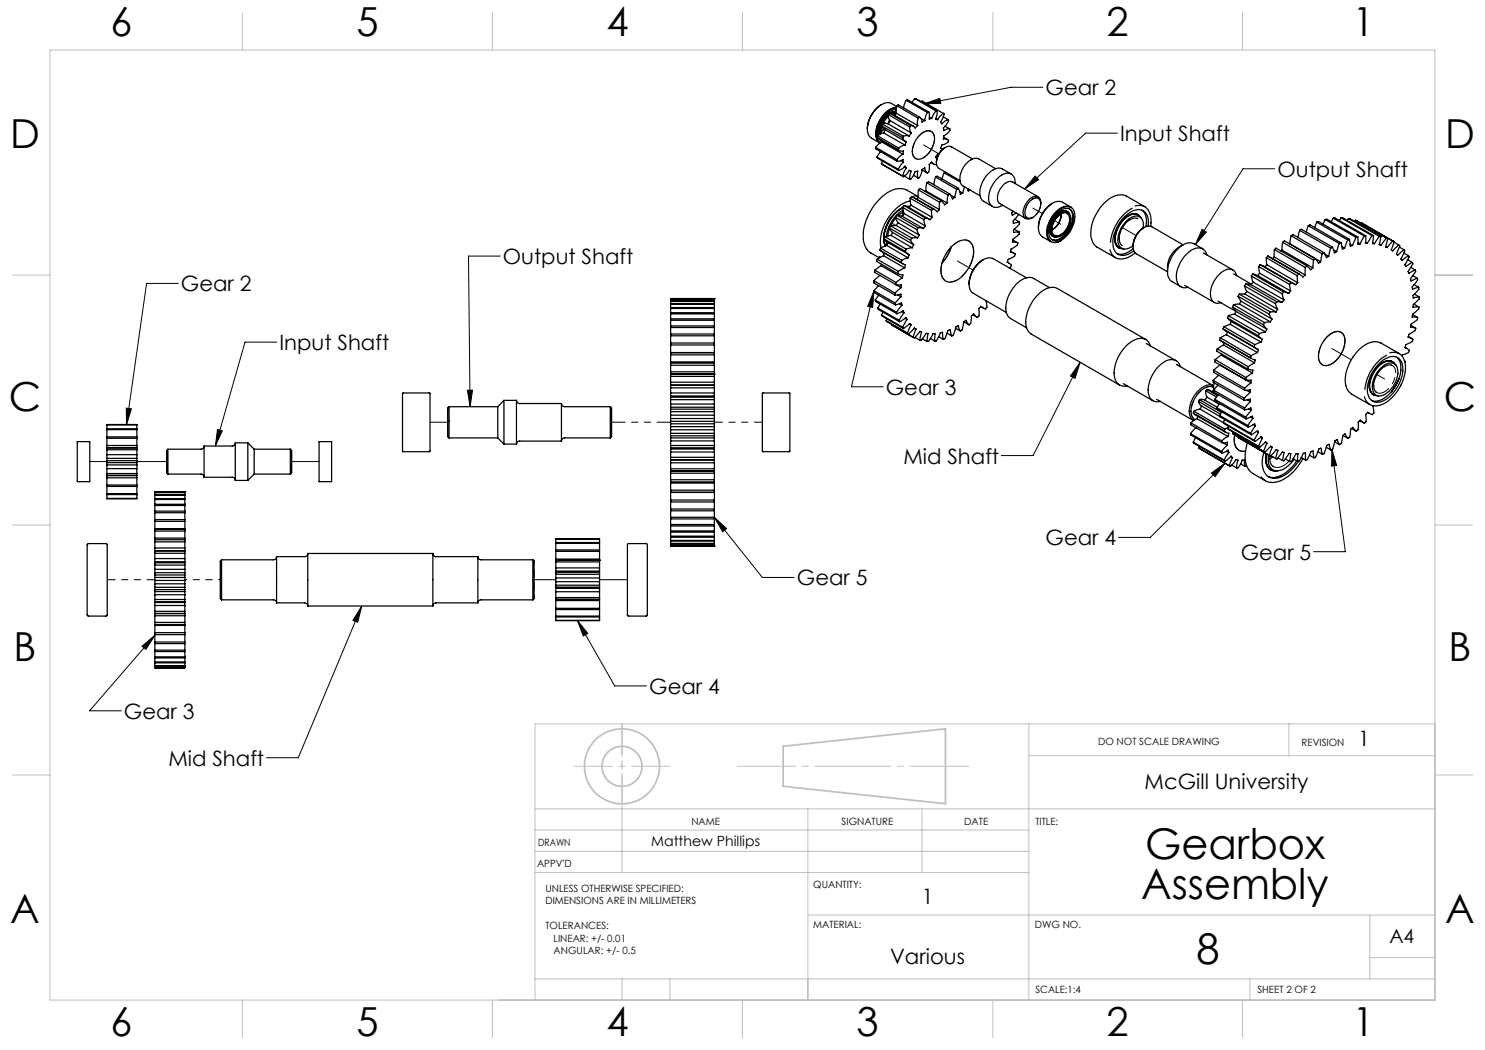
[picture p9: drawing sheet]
<svg xmlns="http://www.w3.org/2000/svg" width="297mm" height="210mm" viewBox="0 0 297 210" stroke-linecap="round" stroke-linejoin="round" font-family="sans-serif">
<defs><g id="words">
<g font-size="8.5">
<text x="229" y="171.8">Gearbox</text>
<text x="228.2" y="179.9">Assembly</text>
<text x="239.3" y="192.7">8</text>
</g>
<g font-size="8">
<text x="22.1" y="7.1">6</text>
<text x="71.3" y="7.2">5</text>
<text x="121.3" y="7.2">4</text>
<text x="171.3" y="7.2">3</text>
<text x="221.3" y="7.2">2</text>
<text x="270.5" y="7.2">1</text>
<text x="2" y="29.6">D</text>
<text x="289" y="29.6">D</text>
<text x="1.8" y="82.2">C</text>
<text x="288.8" y="82.2">C</text>
<text x="2.7" y="132.2">B</text>
<text x="289.7" y="132.2">B</text>
<text x="2" y="184.6">A</text>
<text x="289" y="184.6">A</text>
<text x="22.1" y="207.1">6</text>
<text x="71.3" y="207.2">5</text>
<text x="121.3" y="207.2">4</text>
<text x="171.3" y="207.2">3</text>
<text x="221.3" y="207.2">2</text>
<text x="270.5" y="207.2">1</text>
</g>
<g font-size="4.2">
<text x="209.1" y="19.1">Gear 2</text>
<text x="224" y="28.2">Input Shaft</text>
<text x="255.5" y="35.4">Output Shaft</text>
<text x="100.6" y="52.8">Output Shaft</text>
<text x="36.2" y="58.3">Gear 2</text>
<text x="55.9" y="70">Input Shaft</text>
<text x="177.2" y="79">Gear 3</text>
<text x="180.7" y="92.7">Mid Shaft</text>
<text x="209.1" y="109.1">Gear 4</text>
<text x="248.1" y="111.9">Gear 5</text>
<text x="159.4" y="117.1">Gear 5</text>
<text x="24.8" y="143.7">Gear 3</text>
<text x="129.8" y="138.8">Gear 4</text>
<text x="271.6" y="149.2">1</text>
<text x="33.7" y="153.2">Mid Shaft</text>
<text x="228.9" y="157.8">McGill University</text>
<text x="184.3" y="180.9">1</text>
<text x="178" y="192.8">Various</text>
</g>
<text font-size="3.9" x="277.9" y="188.5">A4</text>
<text font-size="2.8" x="130.3" y="169.1">Matthew Phillips</text>
<g font-size="2">
<text x="219.6" y="149">DO NOT SCALE DRAWING</text>
<text x="260.3" y="149.2">REVISION</text>
<text x="138.3" y="164.9">NAME</text>
<text x="168.3" y="164.9">SIGNATURE</text>
<text x="192.9" y="164.9">DATE</text>
<text x="207.1" y="164.9">TITLE:</text>
<text x="107.4" y="173.3">APPV'D</text>
<text x="107.6" y="169.1">DRAWN</text>
<text x="109.1" y="178.4">UNLESS OTHERWISE SPECIFIED:</text>
<text x="162.6" y="177.6">QUANTITY:</text>
<text x="109.1" y="180.9">DIMENSIONS ARE IN MILLIMETERS</text>
<text x="109.1" y="185.9">TOLERANCES:</text>
<text x="162.6" y="185.5">MATERIAL:</text>
<text x="207" y="185.5">DWG NO.</text>
<text x="110.7" y="188.4">LINEAR: +/- 0.01</text>
<text x="110.7" y="190.9">ANGULAR: +/- 0.5</text>
<text x="207.1" y="198.6">SCALE:1:4</text>
<text x="251.5" y="198.6">SHEET 2 OF 2</text>
</g>
</g></defs>
<g fill="none" stroke="#000" stroke-width=".2">
<path d="M208.6 17.5h-6.4l-17.4 3.3M184.8 20.8l3.2-1.1 .2 1zM207 35.2l.7 .7-2.8 1.9zM223.5 26.6h-6.4l-12.2 11.2M255 33.8h-6.4l-9.5 15.1M35.7 56.7h-6.4l-4 28.3M100 51.2h-6.3l.3 30.1M174.8 58.2l-.3 3.3-1-.2zM174.8 58.2l-4.5 19.2h6.3M240.4 45.9l.9 .5-2.2 2.5zM55.4 68.4h-6.4l-5.9 20.8M93.5 78h1l-.5 3.3z"/>
<path d="M216 72.5l-1 3.2-.9-.5zM216 72.5l-9.4 18.6h-6.3M25.3 81.6l1 .2-1 3.2zM43.5 85.9l.9 .3-1.3 3zM242.3 94.6l2.7-2-2 2.7zM245 92.6l-15 14.9h-6.3M266.4 89.9l.9 3.2-1 .1zM266.4 89.9l2.7 20.4h-6.4M142.9 103.5l2.4 2.2-.8 .7zM142.9 103.5l9.6 12h6.3M28.4 129.2l2.6-2.1-1.8 2.8zM31 127.1l-13.1 15.1h6.4"/>
<path d="M72.4 121.2l-.9 3.3-.9-.4zM72.4 121.2l-12.7 30.3h-6.4M115.5 124.1l2 2.6-.8 .5zM115.5 124.1l7.4 13.1h6.4"/>
</g>
<g fill="none" stroke="#c0c0c0" stroke-width=".35">
<path d="M156.6 149.3l32.5-3.5v15l-32.5-3.5z"/>
<circle cx="124.4" cy="153.3" r="7.5"/>
<circle cx="124.4" cy="153.3" r="4"/>
</g>
<path d="M114.8 153.3h19.2" fill="none" stroke="#c0c0c0" stroke-width=".2" stroke-dasharray="15.2 1.3 1.3 1.3" stroke-dashoffset="7.5"/>
<path d="M124.4 160.8v-16" fill="none" stroke="#c0c0c0" stroke-width=".2" stroke-dasharray="15.2 1.3 1.3 1.3" stroke-dashoffset="9.1"/>
<path d="M124.4 144.8v17" fill="none" stroke="#c0c0c0" stroke-width=".2" stroke-dasharray="15.2 1.3 1.3 1.3" stroke-dashoffset="8.6"/>
<path d="M147.4 153.3h46.3" fill="none" stroke="#c0c0c0" stroke-width=".2" stroke-dasharray="15.2 1.3 1.3 1.3" stroke-dashoffset="3.5"/>
<g fill="none" stroke="#c0c0c0" stroke-width=".2">
<path d="M10 10h277v190h-277zM48.5 2.5v7.5M98.5 2.5v7.5M148.5 2.5v7.5M198.6 2.5v7.5M248.5 2.5v7.5M2.5 55h7.5M287 55h7.5M2.5 105h7.5M287 105h7.5M2.5 155h7.5M205.8 144.8v55.2"/>
<path d="M205.8 151.2h81.2M257.8 144.8v6.4M287 144.8h-180v55.2M287 155h7.5M107 161.8h180M107 174.5h98.8M107 170.3h98.8M107 166h98.8M124.4 161.8v12.7M161.6 161.8v38.2M184.4 161.8v12.7M107 195.8h180"/>
<path d="M124.4 195.8v4.2M134 195.8v4.2M161.6 183h125.4M250 195.8v4.2M274 183v12.8M274 191.5h13M48.5 200v7.5M98.5 200v7.5M148.5 200v7.5M198.6 200v7.5M248.5 200v7.5"/>
</g>
<path d="M93.5 78h1l-.5 3.3zM72.4 121.2l-.9 3.3-.9-.4zM115.5 124.1l2 2.6-.8 .5zM142.9 103.5l2.4 2.2-.8 .7zM28.4 129.2l2.6-2.1-1.8 2.8zM25.3 81.6l1 .2-1 3.2zM43.5 85.9l.9 .3-1.3 3zM184.8 20.8l3.2-1.1 .2 1zM207 35.2l.7 .7-2.8 1.9zM174.8 58.2l-.3 3.3-1-.2zM216 72.5l-1 3.2-.9-.5zM242.3 94.6l2.7-2-2 2.7zM240.4 45.9l.9 .5-2.2 2.5zM266.4 89.9l.9 3.2-1 .1z" fill="#000"/>
<g fill="none" stroke="#000" stroke-width=".25">
<path d="M183 19.7l-.6 .8M183 19.7l4.5 2.5M183 19.7l4.2 2.5M175.2 29.5v.3l4.2 2.4M175.2 29.5l4.2 2.4M175.4 27.5l4.4 2.6M175.4 31.4l.1 .2 4.2 2.5M175.4 27.5l4.3 2.5M175.4 31.4l4.3 2.5M175.5 27.2l-.1 .3M175.5 27.2l4.2 2.4M175.8 27.8l.6 .5"/>
<path d="M176.1 30.3l-.7 1.1M176.2 28.2h.2M176.3 20.9a6.1 6.1 0 0 0-2.8 4.9M176.3 25.1l.5 .7M176.3 32.8l4.4 2.5M176.3 25.1l4.3 2.5M176.3 32.8l4.3 2.4M176.4 25.3l-.2 .5v.9M176.4 28.4l-.7 .4-.5 .7M176.4 28.4l4.2 2.5M176.4 28.1v.3M176.5 24.8l-.2 .3"/>
<path d="M176.5 32.2l-.2 .6M176.5 24.8l4.2 2.5M176.7 26.6l-1.2 .6M176.7 26.6l4.3 2.4M176.8 25.8l4.2 2.4M176.8 25.8l-.6 .5M176.8 25.8l-.5 .4M177 25.9l-.3 .7M177.6 24.8l-.7-.1-.4 .1M177.6 24.8l4.3 2.4M177.7 23.1a4.2 4.2 0 0 0-1.6 3.7M177.7 22.9v.7l.3 .5"/>
<path d="M177.7 22.9l4.2 2.5M177.7 23.3l-.5 .4-.6 1.1M177.8 22.7a4.3 4.3 0 0 0-1.9 4.2M177.9 24l-.3 .8M177.9 22.6l-.2 .3M177.9 22.6l.4 .1 4.4 2.5M177.9 22.6l4.2 2.5M177.9 24l-.2 .6M178 24.1l-.4 .7M178 24.1l4.2 2.5M178.5 22.9h.6M178.6 22.9h.5"/>
<path d="M179.2 21.9a4.6 4.6 0 0 0-3.7 4.5l.1 .7M179.2 22.7h-.8M179.3 21.6a5 5 0 0 0-3.9 4.1l-.1 1.5 .2 .8 .4 .4M179.3 22.6a2.13 2.13 0 0 0-2.5 1 4 4 0 0 0-.9 3.3M179.3 22.6l-.5-.2-.8 .2M179.3 22.6a1.75 1.75 0 0 0-2.1 .6 4.1 4.1 0 0 0-1.3 3.7M179.3 22.7l-.4 .3M179.3 22.7l4.3 2.4M179.3 21.5a5.1 5.1 0 0 0-4 4.2 2.4 2.4 0 0 0 .7 2.9M179.4 21.3a2.5 2.5 0 0 0-3.7 0 5.4 5.4 0 0 0-2 5.7l.6 .6 1.7 1M179.4 32.2h.6l.6-.3 .1 .5M179.4 31.9v.3"/>
<path d="M179.4 21.2l-.2 .9 .1 .6M179.4 21.2l.2-.3 4.3 2.5M179.4 21.2l4.2 2.4M179.7 33.9v.2M179.7 30l.4 .2h.6l-.1 .7M179.7 29.6v.4M180.1 32.1l.6 .3M180.3 37.7a6.4 6.4 0 0 0-4.9 2.6 10 10 0 0 0-2.6 8.4l.5 1.1M180.3 37.7l.8 .2 2.5 1.4-.8-.2M180.6 35.2l.1 .1M180.6 27.6l.3 .6a.35 .35 0 0 1 .3 .3 .35 .35 0 0 1-.2 .3v.2M180.6 30.9l-.6 .4-.6 .6"/>
<path d="M180.7 27.3l-.1 .3M180.7 35.3l.6-.5 .6-.7 .3 .1-.3 1.6M180.7 32.4l-.5 .5-.5 1M180.9 33.4l.4 .2M180.9 35.2l1 .6M181 29l-.6 .2-.7 .4M181.2 20.1l-.5 1.5M181.2 20.1l.3-.1 4.2 2.4M181.2 20.1l4.3 2.4M181.3 33.6l-.5 .8-.2 .8M181.3 33.6l-.3-.4-.4 .5-.9 .4M181.9 27.2a1.15 1.15 0 0 0-1.2 .1"/>
<path d="M181.9 25.4l.1 .8 .2 .4M182 39.6l.2 1.4M182 39.6l4.3 2.5M182.1 25.1l-.2 .3M182.1 25.1a.85 .85 0 0 1 .9 .5l.6-.5M182.2 26.6l-.3 .6M182.4 39.3l-.4 .3M182.4 39.3l4.4 2.6M182.4 39.3l4.2 2.5M182.7 35.1l.9 .5M183.6 39.5l-.3 .3M183.6 23.6l-.1 .6 .1 .9"/>
<path d="M183.6 35.6l-.1-.4 .1-1h-.2a.6 .6 0 0 0-.6 .7l-.2 .4a.53 .53 0 0 1-.6 .5h-.1M183.6 39.5l4.3 2.4M183.7 38l-.1 1.5M183.7 38l.3-.3 4.2 2.4M183.7 38l4.2 2.5M183.9 27.1a1.85 1.85 0 0 1 2.6-.6 3.6 3.6 0 0 1-.8 4.2 2.05 2.05 0 0 1-2.7 .9 3.3 3.3 0 0 1 .5-4.1zM183.9 23.4l-.3 .2M183.9 23.4a1.14 1.14 0 0 1 .5 1l.6-.3M184.1 23.7l.9 .4M184.3 20.3l.1-.1 4.3 2.5M184.4 34l1.1 .6M185.1 38.2l-.1 .1"/>
<path d="M185.1 38.2l4.3 2.4M185.4 36.6l-.3 1.6M185.4 36.6l.3-.3 4.2 2.5M185.4 36.6l4.2 2.4M185.5 22.5l-.4 .8-.1 .8M185.5 34.6a1.07 1.07 0 0 1-.5-1l-.3 .1a.57 .57 0 0 0-.4 .8l-.4 1-.3 .1M185.7 22.4l-.2 .1M185.7 22.4l.2 .5-.1 .9 .5-.1M185.9 23.5l.4 .2M186.2 32.5l.5 .3M187.1 35.4l-.4 1.5M187.1 35.4l.3-.2 4.3 2.5"/>
<path d="M187.1 35.4l4.2 2.5M187.1 23.7l.4 .2M187.2 22.2l-.5 .7-.4 .8M187.2 22.2h.3M187.3 32.8l-.1 .1a.95 .95 0 0 1-.9-.5l-.1 .2a.79 .79 0 0 0-.3 1 .86 .86 0 0 1-.4 1M187.5 22.2l-.4 1.6 .4 .1M187.7 30.9l-.2-.1-.1 .2a.51 .51 0 0 0 0 .8M188.1 29.6l.2 .2M188.7 22.7l-.7 .5-.5 .7M188.7 22.7l.1 .1-.7 1.6 .3 .4 .6-.6 .6-.3M188.7 23.4l.9 .5M188.7 27.5l.8 .4"/>
<path d="M188.8 34.6l-.4 1.2M188.8 34.6l3.3 1.8M189 25.3l1 .5M189.1 29.5a3.6 3.6 0 0 0-1.8 3.1M189.1 34.5l-.3 .1M189.6 39l-.2 1.6M189.6 23.9l.1 .1a.56 .56 0 0 1-.3 .8l-.3 .3a.77 .77 0 0 0-.3 1l.6-.3h.6M189.9 38.8l-.3 .2M189.9 38.8l.5 .7a.25 .25 0 0 0 .2 .2 .25 .25 0 0 0 .3-.2h.1M190 25.8l-.1 .5-1.1 .9-.1 .6h.3a.55 .55 0 0 1 .7 .4 1.76 1.76 0 0 1-1.4 .9v.1a.35 .35 0 0 0-.2 .4 .35 .35 0 0 0 .4 .3M190.1 39l.9 .5M191.3 37.9l-.3 1.6"/>
<path d="M191.7 37.7l-.4 .2M191.7 37.7l.4 1.2 .4-.3M191.9 38.3l.6 .3M192.9 37.4l-.4 1.2M193.6 37.7v.5l.5-.2M194.5 31.8l-4.2-2.4a2.03 2.03 0 0 0-2.3 1.2 2.56 2.56 0 0 0-.4 2.9l4.4 2.6M199.1 33.8l-3.3-2a2.37 2.37 0 0 0-2.7 1.1 3.5 3.5 0 0 0-.7 4.1l3.6 2.1M202.2 34.8l-1.8-1a2.71 2.71 0 0 0-3 1.2 4.9 4.9 0 0 0-1.2 4.7l.4 .5 1.9 1.1M203 36.7a1.65 1.65 0 0 0-.7-1.8 1.65 1.65 0 0 0-1.9 .1 5.4 5.4 0 0 0-2.5 5.7 1.65 1.65 0 0 0 2.6 .4M207.6 39.4l-5.1-3a1.8 1.8 0 0 0-2.2 1 2.93 2.93 0 0 0-.6 3.1l5.4 3.2M223.3 39.1a8.5 8.5 0 0 0-5.1 7.4l.1 1.3M223.4 39.1l.2-.1a2.37 2.37 0 0 1 1.7 .2l3.7 2.1"/>
<path d="M134.1 59.9v.2M134.1 59.8v.1M134.1 59.7h.1M134.1 59.7h8.8M134.1 59.7v.1M134.1 59.9h8.8M134.1 59.8h8.8M142.9 59.9v.2M142.9 59.8v.1M142.9 59.7h.1M142.9 59.7v.1M173.4 49.8l.6 .7 1.9 1.1"/>
<path d="M174.8 56.2v.4l4.2 2.4M174.8 56.2l4.2 2.4M174.8 58.2v.3l4.3 2.5M174.8 58.2l4.2 2.4M175 54l-.1 .5 4.3 2.4M175 54l4.2 2.5M175 60l.2 .3 4.2 2.5M175 60l4.3 2.4M175.4 51.8l-.1 .5 4.3 2.4M175.4 51.8l4.3 2.5M175.7 57.1l-.9 1.1M175.8 59l-.8 1"/>
<path d="M175.9 51.3l.1 .2M176 50.1l4.6 2.7M176 50.1l4.2 2.4M176 55.1l-1.2 1.1M176.1 49.6l-.1 .5M176.1 49.6l4.2 2.5M176.2 53.2l-1.2 .8M176.2 53.2l4.3 2.4M176.3 52.8l-.1 .4M176.5 50.4l.3 .4M176.7 51.1l-1.3 .7M176.7 51.1l4.2 2.5"/>
<path d="M176.8 47.8l.8 .7 4.2 2.4M176.8 47.8l4.2 2.5M176.8 50.6l-.1 .5M177 47.4l-.2 .4M177 47.4l4.3 2.4M177.1 49.2a5.8 5.8 0 0 1 1.5-6.1l.8-.9 1.1-.7a7 7 0 0 0-3.7 7.1l.3 .6M177.3 48.3l.1 .6M177.4 49.1l-1.3 .5M177.4 49.1l4.2 2.5M177.6 48.5l-.2 .6M177.9 45.6l.6 .9M177.9 45.6l4.2 2.4"/>
<path d="M177.9 45.7l-.3 1.5M178.1 45.2l-.2 .4M178.1 45.2l4.3 2.4M178.2 47.1l-1.2 .3M178.2 47.1l4.3 2.5M178.5 46.5l-.3 .6M178.5 46.5l4.2 2.5M179 59l1.2-.2v.6M179 58.6v.4M179.1 43.5l.5 1M179.1 43.5l4.3 2.4M179.2 43.6l-1.1 1.6"/>
<path d="M179.2 56.9l.8 .1a.24 .24 0 0 1 .3 .1 .24 .24 0 0 1-.1 .3v.1M179.2 56.9l1 .6M179.2 56.5v.4M179.2 45.1l-1.1 .1M179.2 45.1l4.3 2.5M179.4 43.1l-.3 .4M179.4 43.1l1 .1M179.4 43.1l4.2 2.4M179.5 59l.7 .4M179.6 54.7l1 .3-.1 .6M179.6 44.5l-.4 .6M179.6 44.5l4.2 2.5"/>
<path d="M179.7 54.3l-.1 .4M180.2 59.4l-1.2 1.2M180.2 52.5l.6 .3a.42 .42 0 0 1 .3 .4 .42 .42 0 0 1-.2 .4M180.2 57.5l-1.2 1.1M180.3 52.1l-.1 .4M180.4 43.2l4.3 2.5M180.5 55.6l-1.3 .9M180.5 41.6a7.1 7.1 0 0 0-3.6 7l.2 .6M180.5 41.5l.3 1.2M180.5 41.5l4.2 2.4M180.6 42.4v.7M180.6 42a7.1 7.1 0 0 0-3.3 5.3"/>
<path d="M180.7 42.4l-1.1 .7M180.8 41.1l-.3 .4M180.8 41.1l.8 .3 4.2 2.4M180.8 41.1l4.2 2.5M180.8 42.7l-.4 .5M180.8 42.7l4.3 2.5M180.9 53.6l-1.2 .7M181 50.3l.5 .5a.35 .35 0 0 1 .3 .2 .35 .35 0 0 1-.1 .4l-.1 .2M181.3 49.8l-.3 .5M181.4 41.3h.5h-.5M181.5 41.3h.4M181.6 51.6l-1.3 .5"/>
<path d="M182.1 40.2a8.2 8.2 0 0 0-5.4 5.3l-.6 2 .1 2.1M182.1 48l.6 1M182.2 41l-.4 .5M182.2 41l4.2 2.5M182.4 47.6l-.3 .4M182.5 49.6l-1.2 .2M182.7 49l-.2 .6M183.4 45.9l.4 1.1M183.5 47.6h-1.1M183.6 45.5l-.2 .4M183.6 45.5l1.1 .2M183.8 47l-.3 .6"/>
<path d="M184.7 43.9l.4 1.3M185 43.6l-.3 .3M185.1 45.2l-.4 .5M186.3 42.1l.1 1.4M186.4 43.5l-.1 .1a.4 .4 0 0 1-.3 .3 .4 .4 0 0 1-.4-.2l-.6-.1M186.6 41.8l-.3 .3M186.6 41.8l.5 .3a.36 .36 0 0 0 .4 .2 .36 .36 0 0 0 .3-.3l.1-.1M187.9 40.5v1.4M188.2 40.1l-.3 .4M188.2 40.1l.5 .5a.29 .29 0 0 0 .3 .3 .29 .29 0 0 0 .3-.2l.1-.1M190.3 49.4a3.2 3.2 0 0 1 3.3-1.3 2.99 2.99 0 0 1 .8 3.9 6.6 6.6 0 0 1-3.8 4.3 1.86 1.86 0 0 1-2.4-2 7 7 0 0 1 2.1-4.9zM190.3 49.4l-.9 1.9-1 1.3"/>
<path d="M196.6 52a5.7 5.7 0 0 0-2.8 4.9M201.5 52.4l.2 .2M202.1 50.3l.8 .4M202.6 48l1 .6M202.6 42.3l-.2 .3 .1 .4 .8-.4M202.8 45.9l1.1 .5M203 43.8l.9 .6M203.6 48.6l-.1 .4-.8 .6a.87 .87 0 0 0-.6 .8l.4 .1a.46 .46 0 0 1 .5 .5 .72 .72 0 0 1-.7 .6l-.2 .1a.87 .87 0 0 0-.7 .7l.4 .2a.48 .48 0 0 1 .4 .7l-.3 .3M203.8 42.9l-.7 .8a.75 .75 0 0 0-.4 1l1.2-.3M203.9 46.4l-.1 .2a.57 .57 0 0 1-.4 .7l-.3 .2a.93 .93 0 0 0-.6 .9l1.1 .2M203.9 44.4v.4l-.7 .7a.84 .84 0 0 0-.5 1l1.2-.1M205.3 55.6l-6.7-3.9a2.7 2.7 0 0 0-3 1.1 5.3 5.3 0 0 0-1.5 5.3l.5 .5 6.7 3.9"/>
<path d="M205.9 40.3l.3-.3a1.1 1.1 0 0 1 1.5-.3 1.1 1.1 0 0 1 .4 1.5 3.1 3.1 0 0 1-2.3 2.5 1.22 1.22 0 0 1-.7-1.8l.3-.9zM208.1 40.7a1.16 1.16 0 0 0-.6-1.4 1.16 1.16 0 0 0-1.4 .4 3.3 3.3 0 0 0-1.2 3.8 1.21 1.21 0 0 0 1.7 0M209.9 57.5l-3.2-1.8a3 3 0 0 0-3.3 1 6.3 6.3 0 0 0-2 6.3l.7 .7 3.2 1.8M210.5 40.7a5.9 5.9 0 0 0-2.8 4.8M210.5 46a4 4 0 0 0 1.8-3.2 3.8 3.8 0 0 1-1.9 3.2M211.3 42.7l.4-.3a1.71 1.71 0 0 1 2.9 .2 4.9 4.9 0 0 1-3.3 5.5 1.56 1.56 0 0 1-1.6-2l.2-1 .4-1zM211.5 43.3a1.49 1.49 0 0 1 2.5-.3 3.9 3.9 0 0 1-2.5 4.4 1.37 1.37 0 0 1-1.2-2l.6-1.3zM213.4 42.7a1.83 1.83 0 0 1 .2 2.4 2.62 2.62 0 0 1-2.6 2h-.1M213.4 42.6a2.54 2.54 0 0 0-2.7 2.1 1.9 1.9 0 0 0 .2 2.4M213.4 42.3a1.98 1.98 0 0 0-2.4 1 3.4 3.4 0 0 0-.7 3.7l.3 .3M213.4 42.3h.1M213.7 42.5a1.6 1.6 0 0 0-2.4 .5 3.7 3.7 0 0 0-1.1 4l.7 .4"/>
<path d="M213.9 41.8a2.89 2.89 0 0 1 .1 3.6 4.5 4.5 0 0 1-2.9 2.6l-.7-.1M213.9 42.8a1.36 1.36 0 0 0-2.3 0 3.9 3.9 0 0 0-1.4 4.1l.4 .4 .6 .1M214 43.8a3.5 3.5 0 0 1-2.6 3.5l-.3-.1M214.2 41.4l-1.7-.9a2.56 2.56 0 0 0-3 1 5.3 5.3 0 0 0-1.5 5.3l.4 .5 1.7 1M214.2 41.5a2.49 2.49 0 0 0-3 1 5.7 5.7 0 0 0-1.7 4.9l.6 .8M215 43.3a5.5 5.5 0 0 1-3.8 5.2h-.4M215 43.2a1.69 1.69 0 0 0-.7-1.7 1.69 1.69 0 0 0-1.9 0 5.9 5.9 0 0 0-3 5.9 1.69 1.69 0 0 0 2.8 .7M218.3 47.8l.3 .8 .6 .7 3.9 2.2M222 49.9a2.19 2.19 0 0 0 3 1.8M223.9 47.7l.1 1 .5 .4M226 43.9a5.2 5.2 0 0 0-2.2 3.9M226.4 41.7a9 9 0 0 0-4.3 6.8"/>
<path d="M226.6 49.1v.2M226.6 49.7a3.3 3.3 0 0 1-3.2 1M227 50.6l-.9 .6-1 .5M227 41.2a2.21 2.21 0 0 1 3 1.7M227.4 43.7h.2M227.5 43.7l-.7-.1-.8 .4M227.6 43a2.24 2.24 0 0 0-2.6 .6 5.4 5.4 0 0 0-1.9 5.2l.7 .8M227.9 43.2a1.92 1.92 0 0 0-2.7 .2 5.4 5.4 0 0 0-2 5.6 1.21 1.21 0 0 0 1 .7M228.3 43.7a1.82 1.82 0 0 0-3-.2 5.5 5.5 0 0 0-2.1 5.1 1.54 1.54 0 0 0 1.6 1.2M228.4 42a3.3 3.3 0 0 1 .8 3.3M228.6 45.6a1.78 1.78 0 0 0-1.4-2.4 4.8 4.8 0 0 0-3.5 4 1.8 1.8 0 0 0 1.4 2.6l.8-.2 .7-.5M228.6 45.6a4.4 4.4 0 0 0-2 3.5"/>
<path d="M228.8 45.5l-.2 .1M229.6 45.2a2.61 2.61 0 0 0-1.5-3.2 4.4 4.4 0 0 0-4 2.3 6.3 6.3 0 0 0-1.3 5.6 2.06 2.06 0 0 0 3.3 .7l.7-.4M230.1 43l.1 1.3-.1 1M233.5 54.3a5.2 5.2 0 0 1 3.1-5.3l-6.2-3.6a2.15 2.15 0 0 0-2.6 .9 4.1 4.1 0 0 0-1 4l.4 .4 6.3 3.7M236.9 57.1l6 3.4M240.6 49.8l-1.8-1.1a2.78 2.78 0 0 0-3.2 1.1 6.2 6.2 0 0 0-1.9 5.6l.4 .7 2.1 1.3M240.7 50.6l5.9 3.4M241.4 51a1.87 1.87 0 0 0-3.2-.9 6.7 6.7 0 0 0-2.9 5.9 1.66 1.66 0 0 0 2.3 1.5M246.7 54.8l3.6 2.1M247.3 55.1a1.57 1.57 0 0 0-2.6-.9 5.2 5.2 0 0 0-2.4 5.7 1.37 1.37 0 0 0 1.9 .6M247.6 59.3l.6 .9M247.6 59.3l6.2 3.5"/>
<path d="M247.9 58.8l-.3 .5M247.9 58.8h1.1M247.9 58.8l6.2 3.6M248.9 57.2l.4 1.1M248.9 57.2l6.2 3.5M249 58.8l6.2 3.6M249.2 56.8l-.3 .4M249.2 56.8l1 .1M249.2 56.8l6.1 3.6M249.3 58.3l-.3 .5M249.3 58.3l6.2 3.6M250.2 56.9l6.2 3.6"/>
<path d="M250.3 55.2l.3 1.2M250.3 55.2l6.1 3.6M250.5 54.8l-.2 .4M250.5 54.8l1.1 .3M250.5 54.8l6.2 3.6M250.6 56.4l-.4 .5M250.6 56.4l6.2 3.6M251.6 55.1l6.1 3.6M251.7 53.3l.2 1.3M251.7 53.3l6.2 3.6M251.9 54.6l-.3 .5M251.9 54.6l6.2 3.6"/>
<path d="M252 52.9l-.3 .4M252 52.9l6.8 3.9M252 52.9l6.2 3.6M253.3 51.5l.1 1.4M253.3 51.5l6.1 3.6M253.4 52.9l-.5 .5M253.4 52.9l6.1 3.6M253.6 51.2l-.3 .3M253.6 51.2l6.3 3.6M253.6 51.2l6.2 3.6M254.8 51.4l-.3 .3M254.8 51.4l6.2 3.6"/>
<path d="M254.9 49.9l.3-.3 6.2 3.6M254.9 49.9l-.1 1.5M254.9 49.9l6.2 3.6M256.4 50l-.2 .2M256.4 50l6.2 3.6M256.4 58.8l.4 1.2M256.5 48.5l-.1 1.5M256.5 48.5l.4-.3 6.2 3.5M256.5 48.5l6.2 3.5M256.7 58.4l-.3 .4M256.7 58.4l1 .3M256.8 60l-.4 .5"/>
<path d="M257.9 56.9l.2 1.3M258 48.7l6.1 3.6M258 48.7l-.1 .1M258.1 58.2l-.4 .5M258.2 56.5l-.3 .4M258.2 56.5l1 .5 .3-.5M258.2 47.2l-.2 1.5M258.2 47.2l.4-.3 6.2 3.6M258.2 47.2l6.2 3.6M259.4 55.1l.1 1.4M259.8 54.8l-.4 .3M259.8 54.8l.8 .6 .4-.4"/>
<path d="M259.9 46.1l-.3 1.4M259.9 46.1l.4-.2 6.2 3.5M259.9 46.1l6.2 3.5M261.1 53.5l-.1 1.5M261.4 53.2l-.3 .3M261.4 53.2l.5 .4a.31 .31 0 0 0 .3 .3 .31 .31 0 0 0 .3-.2l.1-.1M261.7 45.1l-.5 1.3M261.7 45.1l.3-.1 6.2 3.6M261.7 45.1l6.2 3.6M262.7 52l-.1 1.6M263.1 51.7l-.4 .3M263.1 51.7l.5 .7a.28 .28 0 0 0 .2 .2 .28 .28 0 0 0 .3-.2v-.1"/>
<path d="M263.3 44.4l-.4 1.1M263.3 44.4l.4-.1 6.2 3.6M263.3 44.4l6.3 3.6M264.4 50.8l-.3 1.5M264.8 50.5l-.4 .3M264.8 50.5l.5 1 .4-.2M264.9 50.8l.8 .5M265 43.9l-.4 .9M265 43.9l.4-.1 6.2 3.6M265 43.9l6.2 3.6M266.1 49.6l-.4 1.7M266.5 49.4l-.4 .2"/>
<path d="M266.5 49.4l.4 1.2 .4-.3M266.7 43.6l-.5 .8M266.7 43.6h.3l6.2 3.6M266.7 43.6l6.1 3.6M266.7 50l.6 .3M267.9 48.7l-.6 1.6M268.2 48.6l-.3 .1M268.2 48.6l.3 1.2 .4-.2M268.2 43.6l-.3 .5M268.2 43.6h.3l6.2 3.5M268.2 43.6l6.2 3.5M268.4 49.3l.5 .3"/>
<path d="M269.6 48l-.7 1.6M269.7 43.7l-.3 .4M269.7 43.7h.3l6.2 3.6M269.7 43.7l6.2 3.6M269.9 47.9l-.3 .1M269.9 47.9l.2 1.3 .4-.1M270 48.9l.5 .2M271.1 44.1l-.2 .2M271.1 44.1l6.5 3.6M271.1 44.1l6.2 3.5M271.2 47.5l-.7 1.6M271.6 47.4l-.4 .1"/>
<path d="M271.6 47.4v1.5l.4-.1M271.6 48.5l.4 .3M272.4 44.6l6.3 3.7M272.4 44.6l6.2 3.6M272.4 44.6l-.1 .1M272.8 47.2l-.8 1.6M273.1 48.5l.4 .2M273.2 47.2h-.4M273.2 47.2l-.1 1.5h.4M274.4 47.1l-.9 1.6M274.4 47.1h.3M274.5 48.5l.4 .2"/>
<path d="M274.7 47.1l-.2 1.6h.4M275.9 47.3l-1 1.4M275.9 47.3h.3M275.9 48.9l.3 .1M276.2 47.3l-.4 1.6 .4 .1M277.1 49.3l.3 .2M277.3 47.6l-1.1 1.4M277.3 47.6l.3 .1M277.6 47.7l-.5 1.6 .3 .2M278.6 48.2l-1.2 1.3M278.6 48.2l.2 .2-.5 1.6 .3 .2 1.1-1.2M278.8 48.4l.9 .6"/>
<path d="M279.7 49l.2 .1a1.12 1.12 0 0 1-.4 1.1l-.2 .6 .2 .2 1.3-1.1M279.9 49.4l.9 .5M280.8 49.9l.2 .3-.8 1.6 .2 .2 1.3-.9M280.8 50.6l.9 .5M281.6 52l.8 .5M281.7 51.1l.1 .3-.8 1.6 .2 .3 1.2-.8M282.2 53.5l.8 .5M282.4 52.5l.2 .3-1 1.5 .1 .3 1.3-.6M282.6 55.1l.9 .6M282.8 56.9l.9 .6M282.9 58.8l.9 .6M283 54l.1 .1a.63 .63 0 0 1-.3 .8l-.3 .3a.72 .72 0 0 0-.3 1l1.3-.5"/>
<path d="M283.5 55.7v.3l-.6 .9a.7 .7 0 0 0-.4 .9l1.2-.3M283.7 57.5v.1a.56 .56 0 0 1-.3 .7l-.3 .4a.75 .75 0 0 0-.5 .9l1.2-.2M283.8 59.4v.1a.64 .64 0 0 1-.4 .7l-.3 .3a.91 .91 0 0 0-.5 1l1.2-.1M80.5 78.7l5.4-.1 .1 .1v11.5l-.1 .1h-5.3l-.1-.1zM134.1 79.9v.9M134.1 79.4v.5M134.1 79.2v.2M134.1 77.6v1M134.1 77.1v.5M134.1 77.1h8.8M134.1 75.3v1.1M134.1 74.8v.5"/>
<path d="M134.1 74.8h.1M134.1 78.6v.6M134.1 73.1v1.3M134.1 72.6v.5M134.1 76.4v.6M134.1 74.4v.4M134.1 71v1.4M134.1 70.5v.5M134.1 72.4v.2M134.1 69v1.5M134.1 68.6v.4M134.1 67.2v1.4"/>
<path d="M134.1 66.8v.4M134.1 65.5v1.3M134.1 65.2v.3M134.1 64.1v1.1M134.1 63.8v.3M134.1 62.8v1M134.1 62.5v.3M134.1 61.7v.8M134.1 61.5v.2M134.1 60.8v.7M134.1 60.7v.1M134.1 60.2v.5"/>
<path d="M134.1 60.1v.1M134.1 78.6h8.8M134.1 74.8h8.8M134.1 79.9h8.8M134.1 79.4h8.8M134.1 79.2h8.8M134.1 77.6h8.8M134.1 76.4h8.8M134.1 75.3h8.8M134.1 70.5h.1M134.1 74.4h8.8M134.1 73.1h8.8"/>
<path d="M134.1 72.6h8.8M134.1 72.4h8.8M134.1 71h8.8M134.1 70.5h8.8M134.1 69h8.8M134.1 68.6h8.8M134.1 67.2h8.8M134.1 66.8h8.8M134.1 65.5h8.8M134.1 65.2h8.8M134.1 64.1h8.8M134.1 63.8h8.8"/>
<path d="M134.1 62.8h8.8M134.1 62.5h8.8M134.1 61.7h8.8M134.1 61.5h8.8M134.1 60.8h8.8M134.1 60.7h8.8M134.1 60.2h8.8M134.1 60.1h8.8M142.9 79.9v.9M142.9 79.4v.5M142.9 79.2v.2M142.9 77.6v1"/>
<path d="M142.9 77.1v.5M142.9 75.3v1.1M142.9 74.8v.5M142.9 74.8h.1M142.9 78.6v.6M142.9 73.1v1.3M142.9 72.6v.5M142.9 76.4v.6M142.9 74.4v.4M142.9 71v1.4M142.9 70.5v.5M142.9 72.4v.2"/>
<path d="M142.9 69v1.5M142.9 68.6v.4M142.9 67.2v1.4M142.9 66.8v.4M142.9 65.5v1.3M142.9 65.2v.3M142.9 64.1v1.1M142.9 63.8v.3M142.9 62.8v1M142.9 62.5v.3M142.9 61.7v.8M142.9 61.5v.2"/>
<path d="M142.9 60.8v.7M142.9 60.7v.1M142.9 60.2v.5M142.9 60.1v.1M142.9 70.5h.1M152.5 78.6l5.5 .1v11.5l-.1 .1h-5.3l-.1-.1zM175.6 61.6l.1 .3 4.2 2.4M175.6 61.6l4.2 2.5M176 60.8l-.4 .8M176.3 63l.2 .2 4.2 2.5M176.3 63l4.3 2.5M176.6 62.4l-.3 .6"/>
<path d="M177.2 64.2l4.5 2.6M177.2 64.2l4.3 2.4M177.4 63.8l-.2 .4M178.4 64.9l4.2 2.6M179 60.6l.1 .4M179.1 61l1.2-.4 .1 .5M179.3 62.4l.1 .4M179.8 64.1l.1 .2M179.9 60.7l.5 .4M180.3 62.3l.5 .3M180.4 61.1l-1.1 1.3M180.6 65.5l.1 .2"/>
<path d="M180.8 62.6l-1 1.5M180.8 62.6l-.1-.4-1.3 .6M181 63.7l.4 .2M181.4 63.9l-.8 1.6M181.4 63.9l-.2-.4-1.3 .8M181.5 66.6l.2 .2M181.9 64.8l.3 .2M182.2 65l-.7 1.6M182.2 65l-.2-.3-1.3 1M182.6 67.5l.3 .1 1.1-1.3h.2l.1 .1-.4 1.6M182.8 65.6l.4 .2M183 67.5l.9 .5"/>
<path d="M183.2 65.8l-.6 1.7M183.2 65.8l-.3-.2-1.2 1.2M183.9 68l.3 .1 1-1.4h.4l-.2 1.6M184.5 67.8l.9 .5M186.1 67.7l.9 .5M187 68.2v-1.5h-.4l-.9 1.6h-.3M187.7 67.3l.9 .6M188.6 67.9l-.1-1.4-.4 .1-.5 1a.59 .59 0 0 1-.6 .6M189.4 66.6l1 .6M190.4 67.2l-.4-1.3-.1 .1a.65 .65 0 0 0-.5 .7l-.2 .4a.62 .62 0 0 1-.5 .7l-.1 .1M191.1 65.6l1 .6M192.1 66.2l-.5-1.1-.1 .1a.63 .63 0 0 0-.5 .8l-.3 1-.3 .2"/>
<path d="M192.8 64.4l1 .6M193.8 65l-.6-.9-.1 .1a.86 .86 0 0 0-.5 1v.2a.66 .66 0 0 1-.5 .8M194.5 62.9l1 .6M195.5 63.5l-.6-.5a.28 .28 0 0 0-.3-.1 .28 .28 0 0 0-.3 .2l-.1 .8a.93 .93 0 0 1-.4 1.1M196.1 61.3l.5 .3M197.2 60.1l.1 .6a.9 .9 0 0 1-.2 1.1l-.6-.3a.34 .34 0 0 0-.4-.2 .34 .34 0 0 0-.2 .3l-.1 .1v.7a.91 .91 0 0 1-.3 1.1M224.6 76.7l6 3.4M229.2 67.9l-17.7-10.2a3.5 3.5 0 0 0-4.1 1.4 7 7 0 0 0-2 6.8l.8 .9 17.7 10.2M229.3 68.7l5.9 3.4M230.1 69.2a2.18 2.18 0 0 0-3.6-1 7.7 7.7 0 0 0-3.5 7.4 1.96 1.96 0 0 0 2.5 1.6M231.3 79.9l7.4 4.2M235.4 72.9l7.3 4.2"/>
<path d="M236 73.3a1.95 1.95 0 0 0-3.2-.9 6.9 6.9 0 0 0-3 6.6 1.69 1.69 0 0 0 2.3 1.2M239.9 79.9l-.2 .4M239.9 79.9l1 .1 2.5 1.4M239.9 79.9l4.4 2.6M241.2 78.2v.5l.2 .7M241.2 78.2l2.1 1.2M241.4 77.9l-.2 .3M241.4 77.9l2.2 1.1M241.4 79.4l-.4 .6M241.4 77.9l2.1 1.2M241.4 79.4l2.4 1.4M242.6 76.1v.4l6.2 3.6"/>
<path d="M242.6 76.1l6.2 3.5M242.7 77.2a2.64 2.64 0 0 0-3.1 1 5.3 5.3 0 0 0-1.5 5.3l.6 .6M242.7 77.5a2.4 2.4 0 0 0-2.7 .8 5.1 5.1 0 0 0-1.5 5.2l.4 .5M242.7 78v.4l6.3 3.6M242.7 78l6.2 3.6M242.7 74l1.3-1 6.2 3.6M242.7 74v.5l6.2 3.5M242.7 78h.1M242.7 78l-.3 .3M242.7 74l6.2 3.6M242.9 76.6l-.2 1.4M243 79.9v.3l6.2 3.6"/>
<path d="M243 79.9l6.1 3.5M243 71.9v.5l6.1 3.5M243 71.9l6.2 3.6M243.5 69.8l-.2 .4 6.2 3.6M243.5 69.8l6.1 3.5M243.6 77l-.9 1M243.6 60.2l9.8 5.6M243.7 78.9l-.7 1M243.7 75.1l-1.1 1M243.9 68l6.3 3.6M243.9 68l.1 .1M244.1 67.5l-.2 .5"/>
<path d="M244.1 67.5l6.1 3.6M244.3 71l-1.3 .9M244.3 71l6.2 3.6M244.3 70.8v.2M244.6 65.8l6.8 4M244.6 65.8l6.2 3.6M244.7 69l-1.2 .8M244.7 69l6.2 3.6M244.8 65.4l-.2 .4M244.8 65.4l6.2 3.5M244.8 68.5l-.1 .5M245.3 66.9l-1.2 .6"/>
<path d="M245.3 66.9l6.2 3.6M245.5 63.6l.8 .7M245.5 66.3l-.2 .6M245.5 63.6l6.2 3.6M245.7 63.1l-.2 .5M245.7 63.1l6.2 3.6M246 64.9l-1.2 .5M246 64.9l6.2 3.5M246.3 64.3l-.3 .6M246.3 64.3l6.1 3.6M246.5 61.4l.2 .4a.57 .57 0 0 1 .4 .7l-.2 .3M246.5 61.4l6.2 3.6"/>
<path d="M246.7 61l-.2 .4M246.7 61l6.2 3.5M246.9 62.8l-1.2 .3M246.9 62.8l6.2 3.6M247.9 60.8l-1.2 .2M247.9 60.8l6.2 3.6M248.2 60.2l-.3 .6M248.2 60.2l6.2 3.6M248.8 79.6v.5M248.9 77.6v.4M248.9 78h1.1v.5M249.1 75.9l1.1 .1v.6"/>
<path d="M249.2 75.5l-.1 .4M249.3 78.1l.7 .4M249.4 80l.6 .3M249.5 73.8l.7 .2a.34 .34 0 0 1 .3 .1 .34 .34 0 0 1 0 .4v.1M249.6 73.3l-.1 .5M250 78.5l-1.2 1.1M250.2 76.6l-1.3 1M250.2 71.1v.3a.43 .43 0 0 0 .5 .5l.3 .1-.1 .6M250.5 74.6l-1.3 .9M250.8 69.4l.3 .2a.47 .47 0 0 1 .5 .6l-.1 .3M250.9 72.6l-1.3 .7M251 68.9l-.2 .5"/>
<path d="M251.5 70.5l-1.3 .6M251.7 67.2l.7 .7M251.9 66.7l-.2 .5M252.2 68.4l-1.2 .5M252.4 67.9l-.2 .5M252.7 65l.7 .8M252.9 64.5l-.2 .5M253.1 66.4l-1.2 .3M253.4 65.8l-.3 .6M253.8 62.8l.6 1M254.1 64.4l-1.2 .1M254.1 62.4l-.3 .4"/>
<path d="M254.1 62.4h1.1M254.4 63.8l-.3 .6M255.1 60.7l.4 1.2M255.3 60.4l-.2 .3M255.3 60.4l1.1 .1M255.5 61.9l-.3 .5M265.2 67.6a2.72 2.72 0 0 1 3-1.1 2.53 2.53 0 0 1 .5 3.1 5 5 0 0 1-3.4 3.5 1.57 1.57 0 0 1-1.6-2l.3-1.5 .5-1.1zM269.2 77.2l.3 .8 .8 .8 3.7 2.1M272.9 79.3a2.28 2.28 0 0 0 3 1.8M274.2 68.5a8.4 8.4 0 0 0-5 8.6M274.3 68.5l.7-.2 1.2 .3 3.7 2.1M274.7 77.1a1.5 1.5 0 0 0 .6 1.4"/>
<path d="M275.8 72.7a3.4 3.4 0 0 1 3.6-1.2 2.88 2.88 0 0 1 1.1 3.3 7.5 7.5 0 0 1-4.4 5.6 2.03 2.03 0 0 1-2.6-2.1 7.6 7.6 0 0 1 2.3-5.6zM276.1 73.7a2.32 2.32 0 0 1 2.9-.9 3 3 0 0 1 .2 3.4 4.3 4.3 0 0 1-3.5 3 1.95 1.95 0 0 1-1.2-2.6l.6-1.6zM276.9 73.3a5.3 5.3 0 0 0-2.2 3.8M277.3 71a9.1 9.1 0 0 0-4.3 6.8M278 70.6a2.24 2.24 0 0 1 3 1.7M278.5 73.1l-.8-.1-.8 .4M278.5 72.4a2.36 2.36 0 0 0-3 1 5.2 5.2 0 0 0-1.5 4.8l.4 .6 .3 .1M278.8 72.6a1.98 1.98 0 0 0-2.7 .2 5.2 5.2 0 0 0-2 5.6l.5 .5 .4 .2M279.2 73.1a1.67 1.67 0 0 0-2.6-.5 5.7 5.7 0 0 0-2.6 5.4 1.61 1.61 0 0 0 1.7 1.2M279.3 71.4a3.7 3.7 0 0 1 .5 4.4 6.7 6.7 0 0 1-4.5 4.4l-1-.1M279.8 75.8l-1.5 2.5M280.9 72.1l.1 .3"/>
<path d="M281 72.4a8.4 8.4 0 0 1-5.1 8.7M281 69.5l.3 .2a.49 .49 0 0 1 .5 .6l-.1 .2-1.2 .5-.1 .2M281 69.5l.3 .2M281.7 67.3l.8 .5M282.2 65.1l.9 .5M282.5 62.9l1 .6M282.8 60.8l1 .6M283.1 65.6v.2a.59 .59 0 0 1-.5 .6l-.3 .2a.87 .87 0 0 0-.7 .8l.4 .1a.51 .51 0 0 1 .5 .6 .51 .51 0 0 1-.5 .5l-.8 .3-.2 .6M283.5 63.5v.2a.64 .64 0 0 1-.5 .6l-.8 .5-.1 .6 1 .2M283.8 61.4l-.1 .4-.7 .7a.69 .69 0 0 0-.5 .8l-.1 .1 1.1 .1M15.5 88.3l2.5 .1-.1 7.9h-2.4zM21.4 92.1v.4"/>
<path d="M21.4 92.5v.5h6v-.5M21.4 91.7v.4M21.4 89.9v1M21.4 89.6v.3M21.4 93.7v1M21.4 94.7v.4M21.4 89.5v.1M21.4 95.1h.1M21.4 87.7v1.4M21.4 87.4v.3M21.4 97v.3M21.4 95.6v1.4"/>
<path d="M21.4 90.9v.8M21.4 92.9v.8M21.4 89.1v.4M21.4 95.1v.5M21.4 85.9v1.5M21.4 97.3v1.4M21.4 85.8v.1M21.4 98.7v.2M21.4 85v.8M21.4 98.9v.8M21.4 85h6M21.4 99.7h6"/>
<path d="M21.4 91.7h6M21.4 89.5h6M21.4 95.1h6M21.4 85.9h6M21.4 89.1h6M21.4 92.5h6M21.4 98.9h6M21.4 92.1h6M21.4 90.9h6M21.4 89.9h6M21.4 89.6h6M21.4 93.7h6"/>
<path d="M21.4 94.7h6M21.4 87.7h6M21.4 87.4h6M21.4 97.3h6M21.4 97h6M21.4 95.6h6M21.4 98.7h6M21.4 85.8h6M27.4 92.1v.4M27.4 91.7v.4M27.4 89.9v1M27.4 89.6v.3"/>
<path d="M27.4 93.7v1M27.4 94.7v.4M27.4 89.5v.1M27.4 95.1h.1M27.4 87.7v1.4M27.4 87.4v.3M27.4 97v.3M27.4 95.6v1.4M27.4 90.9v.8M27.4 92.9v.8M27.4 89.1v.4M27.4 95.1v.5"/>
<path d="M27.4 85.9v1.5M27.4 97.3v1.4M27.4 85.8v.1M27.4 98.7v.2M27.4 85v.8M27.4 98.9v.8M31 99.9v1M31 99.7v.2M31 99.1v.6M31 98.9v.2M31 98.5v.4M31 98.5h6"/>
<path d="M31 98.3h.1M31 98.3h6M31 99.9h6M31 99.7h6M31 99.1h6M31 98.9h6M31 98.3v.2M33.6 94.8h6.6a.67 .67 0 0 1 .6 .7M33.6 89.8v5M33.6 89.8l-.3 .3v4.5l.3 .2M37 99.9v1M37 99.7v.2"/>
<path d="M37 99.1v.6M37 98.9v.2M37 98.5v.4M37 98.3h.1M37 98.3v.2M40.8 95.5h5.7a.6 .6 0 0 1 .6 .6M40.8 89.2a.67 .67 0 0 1-.6 .6h-6.6M40.8 89.2v6.3M47.1 88.6a.6 .6 0 0 1-.6 .6h-5.7M47.1 88.6v7.5M47.1 88.6h2.5M47.1 96.1h2.5"/>
<path d="M49.6 88.6v7.5M49.6 88.6l1.2 1.2M50.8 89.8v5M50.8 94.8l-1.2 1.3M50.8 89.8h7.3M50.8 94.8h7.3M58.1 89.8l.2 .3v4.5l-.2 .2M58.1 89.8v5M63.9 88.3l2.4 .1v7.9h-2.5zM89.8 81.3v6.3M89.8 81.3l-.3 .3v5.7l.3 .3M89.8 81.3h9.8"/>
<path d="M89.8 87.6h9.8M99.6 81.3v6.3M99.6 87.6l1.2 1.2M100.8 80.1v8.7M100.8 80.1h2.5M100.8 88.8h2.5M100.8 80.1l-1.2 1.2M103.3 80.1a.6 .6 0 0 0 .6 .6h8.4M103.3 80.1v8.7M112.3 88.2h-8.4a.6 .6 0 0 0-.6 .6M112.3 80.7a.6 .6 0 0 0 .6 .6h9.2M112.3 80.7v7.5"/>
<path d="M122.1 87.6h-9.2a.6 .6 0 0 0-.6 .6M122.1 81.3v6.3M122.1 81.3l.2 .3v5.7l-.2 .3M134.1 84.3v.5M134.1 84.8v.5M134.1 83.7v.6M134.1 82.3v.7M134.1 86.7v.5M134.1 81.8v.5M134.1 86v.7M134.1 87.2v.4M134.1 81.4v.4"/>
<path d="M134.1 89.1v.5M134.1 88.2v.9M134.1 89.6v.2M134.1 91.5v.4M134.1 90.4v1.1M134.1 91.9h8.8M134.1 85.3v.7M134.1 83v.7M134.1 93.8v.4M134.1 92.6v1.2M134.1 87.6v.6M134.1 80.8v.6"/>
<path d="M134.1 89.8v.6M134.1 95.9v.5M134.1 94.6v1.3M134.1 92v.6M134.1 94.2v.4M134.1 98v.5h8.8v-.5M134.1 96.6v1.4M134.1 96.4v.2M134.1 96.4h8.8M134.1 88.2h8.8M134.1 87.6h8.8M134.1 94.2h8.8"/>
<path d="M134.1 89.6h8.8M134.1 84.8h8.8M134.1 84.3h8.8M134.1 85.3h8.8M134.1 83.7h8.8M134.1 83h8.8M134.1 82.3h8.8M134.1 86.7h8.8M134.1 87.2h8.8M134.1 81.8h8.8M134.1 86h8.8M134.1 81.4h8.8"/>
<path d="M134.1 80.8h8.8M134.1 89.1h8.8M134.1 89.8h8.8M134.1 91.5h8.8M134.1 90.4h8.8M134.1 93.8h8.8M134.1 92.6h8.8M134.1 94.2h.1M134.1 95.9h8.8M134.1 94.6h8.8M134.1 98h8.8M134.1 96.6h8.8"/>
<path d="M142.9 84.3v.5M142.9 84.8v.5M142.9 83.7v.6M142.9 82.3v.7M142.9 86.7v.5M142.9 81.8v.5M142.9 86v.7M142.9 87.2v.4M142.9 81.4v.4M142.9 89.1v.5M142.9 88.2v.9M142.9 89.6v.2"/>
<path d="M142.9 91.5v.4M142.9 90.4v1.1M142.9 85.3v.7M142.9 83v.7M142.9 93.8v.4M142.9 92.6v1.2M142.9 87.6v.6M142.9 80.8v.6M142.9 89.8v.6M142.9 95.9v.5M142.9 94.6v1.3M142.9 92v.6"/>
<path d="M142.9 94.2v.4M142.9 96.6v1.4M142.9 96.4v.2M142.9 94.2h.1M238.1 86.7l.1 .3 6.2 3.6M238.1 86.7l6.2 3.6M238.2 84.6l-.1 .3 6.2 3.6M238.2 84.6l6.2 3.6M238.7 82.6l.3 .3 6.2 3.6M238.7 88.4l.1 .2 6.2 3.6M238.7 82.6l6.2 3.6M238.7 88.4l6.2 3.6"/>
<path d="M238.8 82.3l-.1 .3M238.8 82.3l6.2 3.5M239.1 87.6l-.4 .8M239.2 85.5l-1.1 1.2M239.4 83.7l-1.2 .9M239.4 83.7l6.2 3.6M239.5 83.2l-.1 .5M239.7 80.3l.2 .5 .4 .4M239.7 89.6h.1M239.7 89.6l6.3 3.6M239.7 80.3l4.4 2.5M239.8 89.2l-.1 .4"/>
<path d="M240 81.8l-1.2 .5M240 81.8l4.7 2.8M240.3 81.2l3.7 2.1M240.3 81.2l-.3 .6M243.4 81.6l.1 .3 6.2 3.5M243.4 81.6l6.2 3.5M243.9 80.7l-.5 .9M243.9 83.1l.2 .3 6.2 3.6M243.9 83.1l6.2 3.6M244.3 82.4l-.4 .7M244.3 90.3l.1 .3M244.3 88.5l.6 .1 .6-.2v.6"/>
<path d="M244.4 88.2l-.1 .3M244.7 84.5l.1 .2 6.2 3.6M244.7 84.5l6.1 3.5M244.7 88.6l.8 .4M244.9 86.2l.5 .4a.31 .31 0 0 1 .4 .1 .31 .31 0 0 1-.2 .4v.2M244.9 92l.1 .2M244.9 83.9l-.2 .6M245 85.8l-.1 .4M245.3 90.2l.5 .3M245.5 89l-1.2 1.3M245.5 85.7l6.4 3.8M245.5 85.7l6.2 3.5"/>
<path d="M245.6 87.3l-.6 .3-.6 .6M245.6 85.5l-.6 .3M245.7 85.3l-.2 .4M245.8 90.5l-.9 1.5M245.8 90.5l-.2-.5-.3 .3-.9 .3M246.1 91.3l.4 .2M246.3 93l1 .6M246.5 86.7l6.4 3.7M246.5 91.5l-.6 1.7 .2 .1 1.1-1.4 .4 .1-.2 .6-.1 1M246.5 91.5l-.3-.3-1.2 1M246.5 86.7l6.2 3.6M246.6 86.4l-.1 .3"/>
<path d="M246.9 87a2.65 2.65 0 0 0 1.2 3.2h1M247.7 87.5l6.3 3.6a1.98 1.98 0 0 0 .7 2.2M247.7 87.5l.1 .1M247.7 87.4v.1M248.1 92.8l1 .5M248.8 80.1l1.2-.3v.5M248.9 81.6l.1 .4M249 82l1.2-.4 .1 .4M249.1 93.3l-.2-.6v-.8l-.5 .1-.5 1.2-.3 .4h-.3M249.1 83.4l.1 .4M249.3 93.2l-.2 .1M249.5 88.6a6.1 6.1 0 0 0 .2 5.3"/>
<path d="M249.6 85.1l.1 .3M249.7 81.8l.6 .2M249.8 93.9l.6 .7 2.7 1.6M250 80.3l-1.1 1.3M250.1 86.7l.2 .3M250.1 83.4l.5 .3M250.3 82l-1.2 1.4M250.6 83.7l-1 1.4M250.6 83.7l-.1-.5-1.3 .6M250.6 84.9l.5 .3M250.8 88l.2 .3M251.1 85.2l-1 1.5"/>
<path d="M251.1 85.2l-.2-.4-1.2 .6M251.3 86.3l.4 .2M251.7 89.2l.2 .3M251.7 86.5l-.9 1.5M251.7 86.5l-.2-.4-1.2 .9M252.1 87.4l.4 .3M252.2 95.4l.3 .3a2.44 2.44 0 0 0 1.6 .8M252.5 87.7l-.8 1.5M252.5 87.7l-.3-.4-1.2 1M252.7 90.3l.2 .1M252.8 90.4a4.2 4.2 0 0 0 .9 4.9 3.4 3.4 0 0 0 3.8-.7l1.5-1.4 .7-1M253 88.5l.4 .1"/>
<path d="M253.3 90.8a2.74 2.74 0 0 0 1.3 3.3h1M253.4 88.6l-.7 1.7M253.4 88.6l-.3-.2-1.2 1.1M253.7 91a2.54 2.54 0 0 0 1.2 3.1 4.1 4.1 0 0 0 3.9-2.2M254.1 89.3l.3 .2M254.2 94a2.73 2.73 0 0 1-1-3.3 2.76 2.76 0 0 0 1.4 3.4l.3 .1M254.2 91.1l.9 .6M254.4 89.5l-.5 1.6h.1a1.08 1.08 0 0 0 .8-.7l.4-.5 .4 .2-.5 1.6M254.4 89.5l-.3-.3-1.2 1.2M254.6 91.4l-.6 .4M255.1 91.7l.3 .1 .8-1a.37 .37 0 0 1 .6-.3l-.3 1.6M255.6 91.6l.9 .5"/>
<path d="M256.5 92.1l.3 .1 1-1.5h.2h.2l-.2 1.6M257.1 91.8l.9 .5M258.6 91.7l.9 .6M259.4 92.2a6.9 6.9 0 0 1-4.7 3.3l-1.1-.2M259.5 92.3l.1-1.5h-.1a.53 .53 0 0 0-.6 .6l-.6 .9h-.3M260.2 91.5l.9 .5M260.6 91.7a8.6 8.6 0 0 1-5.7 4.8h-.7M261.1 92v-1.4h-.1l-.3 .1-.9 1.5-.3 .1M261.9 91l.9 .6M262.8 91.6l-.2-1.4h-.1a.62 .62 0 0 0-.6 .7l-.5 1-.3 .1M263.6 90.3l.9 .6M264.5 90.9l-.3-1.3-.4 .2-.7 1.6-.3 .2"/>
<path d="M265.3 89.5l.9 .5M266.2 90l-.4-1.1h-.2a.68 .68 0 0 0-.4 .8l-.4 1-.3 .2M266.9 88.4l1 .5M267.9 88.9l-.5-1-.2 .1a.66 .66 0 0 0-.4 .8l-.2 1-.4 .2M268.5 87.1l.1-.1a.29 .29 0 0 1 .4-.2 .29 .29 0 0 1 .2 .3l.4 .6M268.5 87.1l-.1 .8a.87 .87 0 0 1-.5 1M268.6 87.1l1 .6M270.3 85.7l1 .5M271.3 86.2l-.8-.7-.1 .1a.81 .81 0 0 0-.3 1 .93 .93 0 0 1-.5 1.1M272 84.1l.8 .5M273.5 82.5l-.1 .1a.73 .73 0 0 0-.2 1 .86 .86 0 0 1-.3 1.1l-.6-.5a.32 .32 0 0 0-.4-.1 .32 .32 0 0 0-.2 .3l-.1 1.5-.3 .3M273.5 82.5l.3 .1"/>
<path d="M274.6 81.1l.1 .9a.57 .57 0 0 1-.3 .9l-.9-.4M17.5 108.8l3.8-.1 .1 .2v14.1l-.2 .2h-3.6l-.2-.2zM31 115v.5M31 117.5v.4M31 115.5v.6M31 114.5v.5M31 116.8v.7M31 112.6v.4M31 117.9v.4M31 113v.9M31 112.4v.2M31 118.9v1"/>
<path d="M31 119.9v.5M31 110.2v.5M31 110.7v1M31 110.1v.1M31 116.1v.7M31 113.9v.6M31 107.9v.5M31 108.4v1.2M31 118.3v.6M31 111.7v.7M31 109.6v.5M31 105.8v.4"/>
<path d="M31 106.2v1.4M31 107.6v.3M31 103.9v.4M31 104.3v1.5M31 102.2v.3M31 102.5v1.4M31 101.1v1.1M31 100.9v.2M31 119.9h6M31 112.4h6M31 110.1h6M31 106.2h6"/>
<path d="M31 117.5h6M31 115.5h6M31 115h6M31 117.9h6M31 116.1h6M31 114.5h6M31 116.8h6M31 112.6h6M31 113h6M31 118.3h6M31 113.9h6M31 118.9h6"/>
<path d="M31 110.7h6M31 110.2h6M31 111.7h6M31 107.9h6M31 108.4h6M31 109.6h6M31 105.8h6M31 107.6h6M31 104.3h6M31 103.9h6M31 102.5h6M31 102.2h6"/>
<path d="M31 101.1h6M31 100.9h6M37 115v.5M37 117.5v.4M37 115.5v.6M37 114.5v.5M37 116.8v.7M37 112.6v.4M37 117.9v.4M37 113v.9M37 112.4v.2M37 118.9v1"/>
<path d="M37 119.9v.5M37 110.2v.5M37 110.7v1M37 110.1v.1M37 116.1v.7M37 113.9v.6M37 107.9v.5M37 108.4v1.2M37 118.3v.6M37 111.7v.7M37 109.6v.5M37 105.8v.4"/>
<path d="M37 106.2v1.4M37 107.6v.3M37 103.9v.4M37 104.3v1.5M37 102.2v.3M37 102.5v1.4M37 101.1v1.1M37 100.9v.2M44.3 120h10.4a.6 .6 0 0 1 .6 .6M44.3 112l-.2 .2v7.5l.2 .3M44.3 112v8M55.3 111.3a.6 .6 0 0 1-.6 .7h-10.4"/>
<path d="M55.3 111.3v9.3M61.6 110.7a.6 .6 0 0 1-.7 .6h-5.6M61.6 110.7v10.5M61.6 110.7h25M86.6 110.7a.6 .6 0 0 0 .6 .6h8.4M86.6 110.7v10.5M95.6 111.3a.6 .6 0 0 0 .6 .7h10.4M95.6 111.3v9.3M106.6 120h-10.4a.6 .6 0 0 0-.6 .6M106.6 112v8M106.6 112l.2 .2v7.5l-.2 .3M111.2 114.9v.7"/>
<path d="M111.2 114.5v.4M111.2 117v.4M111.2 116.3v.7M111.2 114.2v.3M111.2 117.4v.3M111.2 112v.4M111.2 112.4v1.2M111.2 119.5v.4M111.2 118.3v1.2M111.2 112h.1M111.2 119.9h.1M111.2 115.6v.7"/>
<path d="M111.2 113.6v.6M111.2 117.7v.6M111.2 110.3v1.5M111.2 110v.3M111.2 111.8v.2M111.2 119.9v.2M111.2 108.7v1.3M111.2 108.5v.2M111.2 107.8v.7M111.2 107.8h8.7M111.2 108.7h8.7M111.2 114.2h8.7"/>
<path d="M111.2 117.7h8.7M111.2 112h8.7M111.2 119.9h8.7M111.2 115.6h8.7M111.2 114.9h8.7M111.2 114.5h8.7M111.2 117.4h8.7M111.2 117h8.7M111.2 116.3h8.7M111.2 112.4h8.7M111.2 113.6h8.7M111.2 119.5h8.7"/>
<path d="M111.2 118.3h8.7M111.2 111.8h8.7M111.2 110.3h8.7M111.2 110h8.7M111.2 108.5h8.7M119.9 114.9v.7M119.9 114.5v.4M119.9 117v.4M119.9 116.3v.7M119.9 114.2v.3M119.9 117.4v.3M119.9 112v.4"/>
<path d="M119.9 112.4v1.2M119.9 119.5v.4M119.9 118.3v1.2M119.9 112h.1M119.9 119.9h.1M119.9 115.6v.7M119.9 113.6v.6M119.9 117.7v.6M119.9 110.3v1.5M119.9 110v.3M119.9 111.8v.2M119.9 119.9v.2"/>
<path d="M119.9 108.7v1.3M119.9 108.5v.2M119.9 107.8v.7M125.6 108.8l3.7-.1 .2 .2v14.1l-.2 .2h-3.6l-.2-.2zM134.1 100v.4M134.1 100v-1.5h8.8v1.5M134.1 101.8v.4M134.1 100.4v1.4M134.1 103.5v.3M134.1 102.2v1.3M134.1 104.9v.3M134.1 103.8v1.1"/>
<path d="M134.1 106.2v.2M134.1 105.2v1M134.1 106.4v.8M134.1 107.2v.2h8.8v-.2M134.1 107.4v.7M134.1 108.1v.1M134.1 108.2v.5M134.1 108.7v.1h8.8v-.1M134.1 108.8v.3M134.1 109.1h.1M134.1 109.2h.1M134.1 108.7h8.8"/>
<path d="M134.1 109.2h8.8M134.1 109.1v.1M134.1 100h8.8M134.1 100.4h8.8M134.1 101.8h8.8M134.1 102.2h8.8M134.1 103.8h8.8M134.1 103.5h8.8M134.1 104.9h8.8M134.1 105.2h8.8M134.1 106.2h8.8M134.1 106.4h8.8"/>
<path d="M134.1 107.2h8.8M134.1 108.1h8.8M134.1 108.2h8.8M134.1 109.1h8.8M142.9 100v.4M142.9 101.8v.4M142.9 100.4v1.4M142.9 103.5v.3M142.9 102.2v1.3M142.9 104.9v.3M142.9 103.8v1.1M142.9 106.2v.2"/>
<path d="M142.9 105.2v1M142.9 106.4v.8M142.9 107.4v.7M142.9 108.1v.1M142.9 108.2v.5M142.9 108.8v.3M142.9 109.1h.1M142.9 109.2h.1M142.9 109.1v.1M31 120.4v.1M31 121.1v1.2M31 122.3v.4"/>
<path d="M31 122.7h.1M31 123.1v1.4M31 124.5v.4M31 120.5v.6M31 122.7v.4M31 125.1v1.4M31 126.5v.4M31 124.9v.2M31 126.9v1.5M31 128.4v.3M31 128.7v1.3M31 130v.3"/>
<path d="M31 130.3v1.1M31 131.4v.2M31 131.6v.8M31 132.4v.2M31 132.6v.5M31 133.1v.1M31 133.3v.2M31 133.5h6M31 120.5h6M31 122.7h6M31 120.4h6M31 121.1h6"/>
<path d="M31 122.3h6M31 123.1h6M31 124.5h6M31 124.9h6M31 125.1h6M31 126.5h6M31 126.9h6M31 128.4h6M31 128.7h6M31 130h6M31 130.3h6M31 131.4h6"/>
<path d="M31 131.6h6M31 132.4h6M31 132.6h6M31 133.1h6M31 133.2h6M37 120.4v.1M37 121.1v1.2M37 122.3v.4M37 123.1v1.4M37 124.5v.4M37 120.5v.6M37 122.7v.4"/>
<path d="M37 125.1v1.4M37 126.5v.4M37 124.9v.2M37 126.9v1.5M37 128.4v.3M37 128.7v1.3M37 130v.3M37 130.3v1.1M37 131.4v.2M37 131.6v.8M37 132.4v.2M37 132.6v.5"/>
<path d="M37 133.1v.1M37 133.3v.2M37 122.7h.1M55.3 120.6h5.6a.6 .6 0 0 1 .7 .6M61.6 121.2h25M95.6 120.6h-8.4a.6 .6 0 0 0-.6 .6M111.2 121.7v.2M111.2 120.1v1.6M111.2 121.9v1.3M111.2 123.2v.2M111.2 123.4v.7M111.2 124.1h8.7"/>
<path d="M111.2 123.2h8.7M111.2 121.7h8.7M111.2 121.9h8.7M111.2 120.1h8.7M111.2 123.4h8.7M119.9 121.7v.2M119.9 120.1v1.6M119.9 121.9v1.3M119.9 123.2v.2M119.9 123.4v.7"/>
</g>
<g fill="none" stroke="#000" stroke-width=".2" stroke-dasharray="6.3 1.3 1.3 1.3 1.3 1.3">
<path d="M176.2 26.3l.6-.5M177.1 24.6l-.4-.2M177.7 24.6l.2-.6M184.7 29l3.1 1.8M187.3 32.3a3.5 3.5 0 0 1 1.6-2.7M179.2 45.1l-.8-.4M180.7 42.9v-.5M190.3 49.4l-.7 1.6-1.2 1.6M191.5 52.2l3.1 1.8M193.8 56.6a5.9 5.9 0 0 1 2.7-4.6M208.5 42.7l-1.9-1.1M212.2 44.9l-1.3-.8"/>
<path d="M224.5 45.5l2.7 1.6M226.6 49.1a4.5 4.5 0 0 1 2.1-3.5M270.3 72l-3.9-2.3M276.9 75.8l-1.5-.9M279.1 74.5a1.39 1.39 0 0 0-.9-1.5M21.4 92.3h-3.4M27.4 92.3h5.9M33.3 92.3v-2.2M33.3 94.6v-2.3M58.3 90.1v4.5M63.8 92.3h-5.5M86 84.4h3.6"/>
<path d="M89.6 84.4v-2.8M89.6 87.3v-2.9M122.3 81.6v5.7M247 87a2.71 2.71 0 0 0 1.1 3.2h1M254.6 93.2a2.61 2.61 0 0 0 3.2-1M44.1 115.9v-3.7M44.1 119.7v-3.8M111.2 115.9h-4.4M125.5 115.9h-5.6"/>
</g>
<path d="M106.8 112.2v7.5" fill="none" stroke="#000" stroke-width=".2" stroke-dasharray="6.3 1.3 1.3 1.3 1.3 1.3" stroke-dashoffset="5.8"/>
<path d="M242.7 77.4a2.6 2.6 0 0 0-2.9 1.1 5 5 0 0 0-1.4 4.8l.6 .6M31 115.9h-9.5" fill="none" stroke="#000" stroke-width=".2" stroke-dasharray="6.3 1.3 1.3 1.3 1.3 1.3" stroke-dashoffset="4.8"/>
<path d="M37 115.9h7.1" fill="none" stroke="#000" stroke-width=".2" stroke-dasharray="6.3 1.3 1.3 1.3 1.3 1.3" stroke-dashoffset="6"/>
<path d="M134.1 84.4h-11.8" fill="none" stroke="#000" stroke-width=".2" stroke-dasharray="6.3 1.3 1.3 1.3 1.3 1.3" stroke-dashoffset="3.6"/>
<path d="M152.5 84.4h-9.6" fill="none" stroke="#000" stroke-width=".2" stroke-dasharray="6.3 1.3 1.3 1.3 1.3 1.3" stroke-dashoffset="4.7"/>
<path d="M186.9 27.7a1.4 1.4 0 0 0-.8-1.5 1.4 1.4 0 0 0-1.7 .4 4.4 4.4 0 0 0-1.7 4.6 1.51 1.51 0 0 0 2.5 0 5 5 0 0 0 1.7-3.5" fill="none" stroke="#000" stroke-width=".2" stroke-dasharray="6.3 1.3 1.3 1.3 1.3 1.3" stroke-dashoffset="1.7"/>
<path d="M208.2 40.7a.98 .98 0 0 0-.5-1.1 .98 .98 0 0 0-1.2 .2 3 3 0 0 0-1.3 3.5 1.2 1.2 0 0 0 1.9-.3l.8-1.1 .3-1.2" fill="none" stroke="#000" stroke-width=".2" stroke-dasharray="6.3 1.3 1.3 1.3 1.3 1.3" stroke-dashoffset="3.9"/>
<path d="M188.2 54.1a6.9 6.9 0 0 1 4.1-6 1.85 1.85 0 0 1 2.4 1.9 6.7 6.7 0 0 1-4.2 6.4 1.91 1.91 0 0 1-2.3-2.3" fill="none" stroke="#000" stroke-width=".2" stroke-dasharray="6.3 1.3 1.3 1.3 1.3 1.3" stroke-dashoffset="4.2"/>
<path d="M269 68.2a1.6 1.6 0 0 0-.7-1.7 1.6 1.6 0 0 0-1.8 .1 5.4 5.4 0 0 0-2.6 5.7 1.6 1.6 0 0 0 2.6 .4 5.9 5.9 0 0 0 2.5-4.5" fill="none" stroke="#000" stroke-width=".2" stroke-dasharray="6.3 1.3 1.3 1.3 1.3 1.3" stroke-dashoffset=".1"/>
<path d="M275.1 78.3a1.57 1.57 0 0 0 2.3-.3 5 5 0 0 0 1.7-3.5" fill="none" stroke="#000" stroke-width=".2" stroke-dasharray="6.3 1.3 1.3 1.3 1.3 1.3" stroke-dashoffset="3.3"/>
<use href="#words"/>
</svg>
